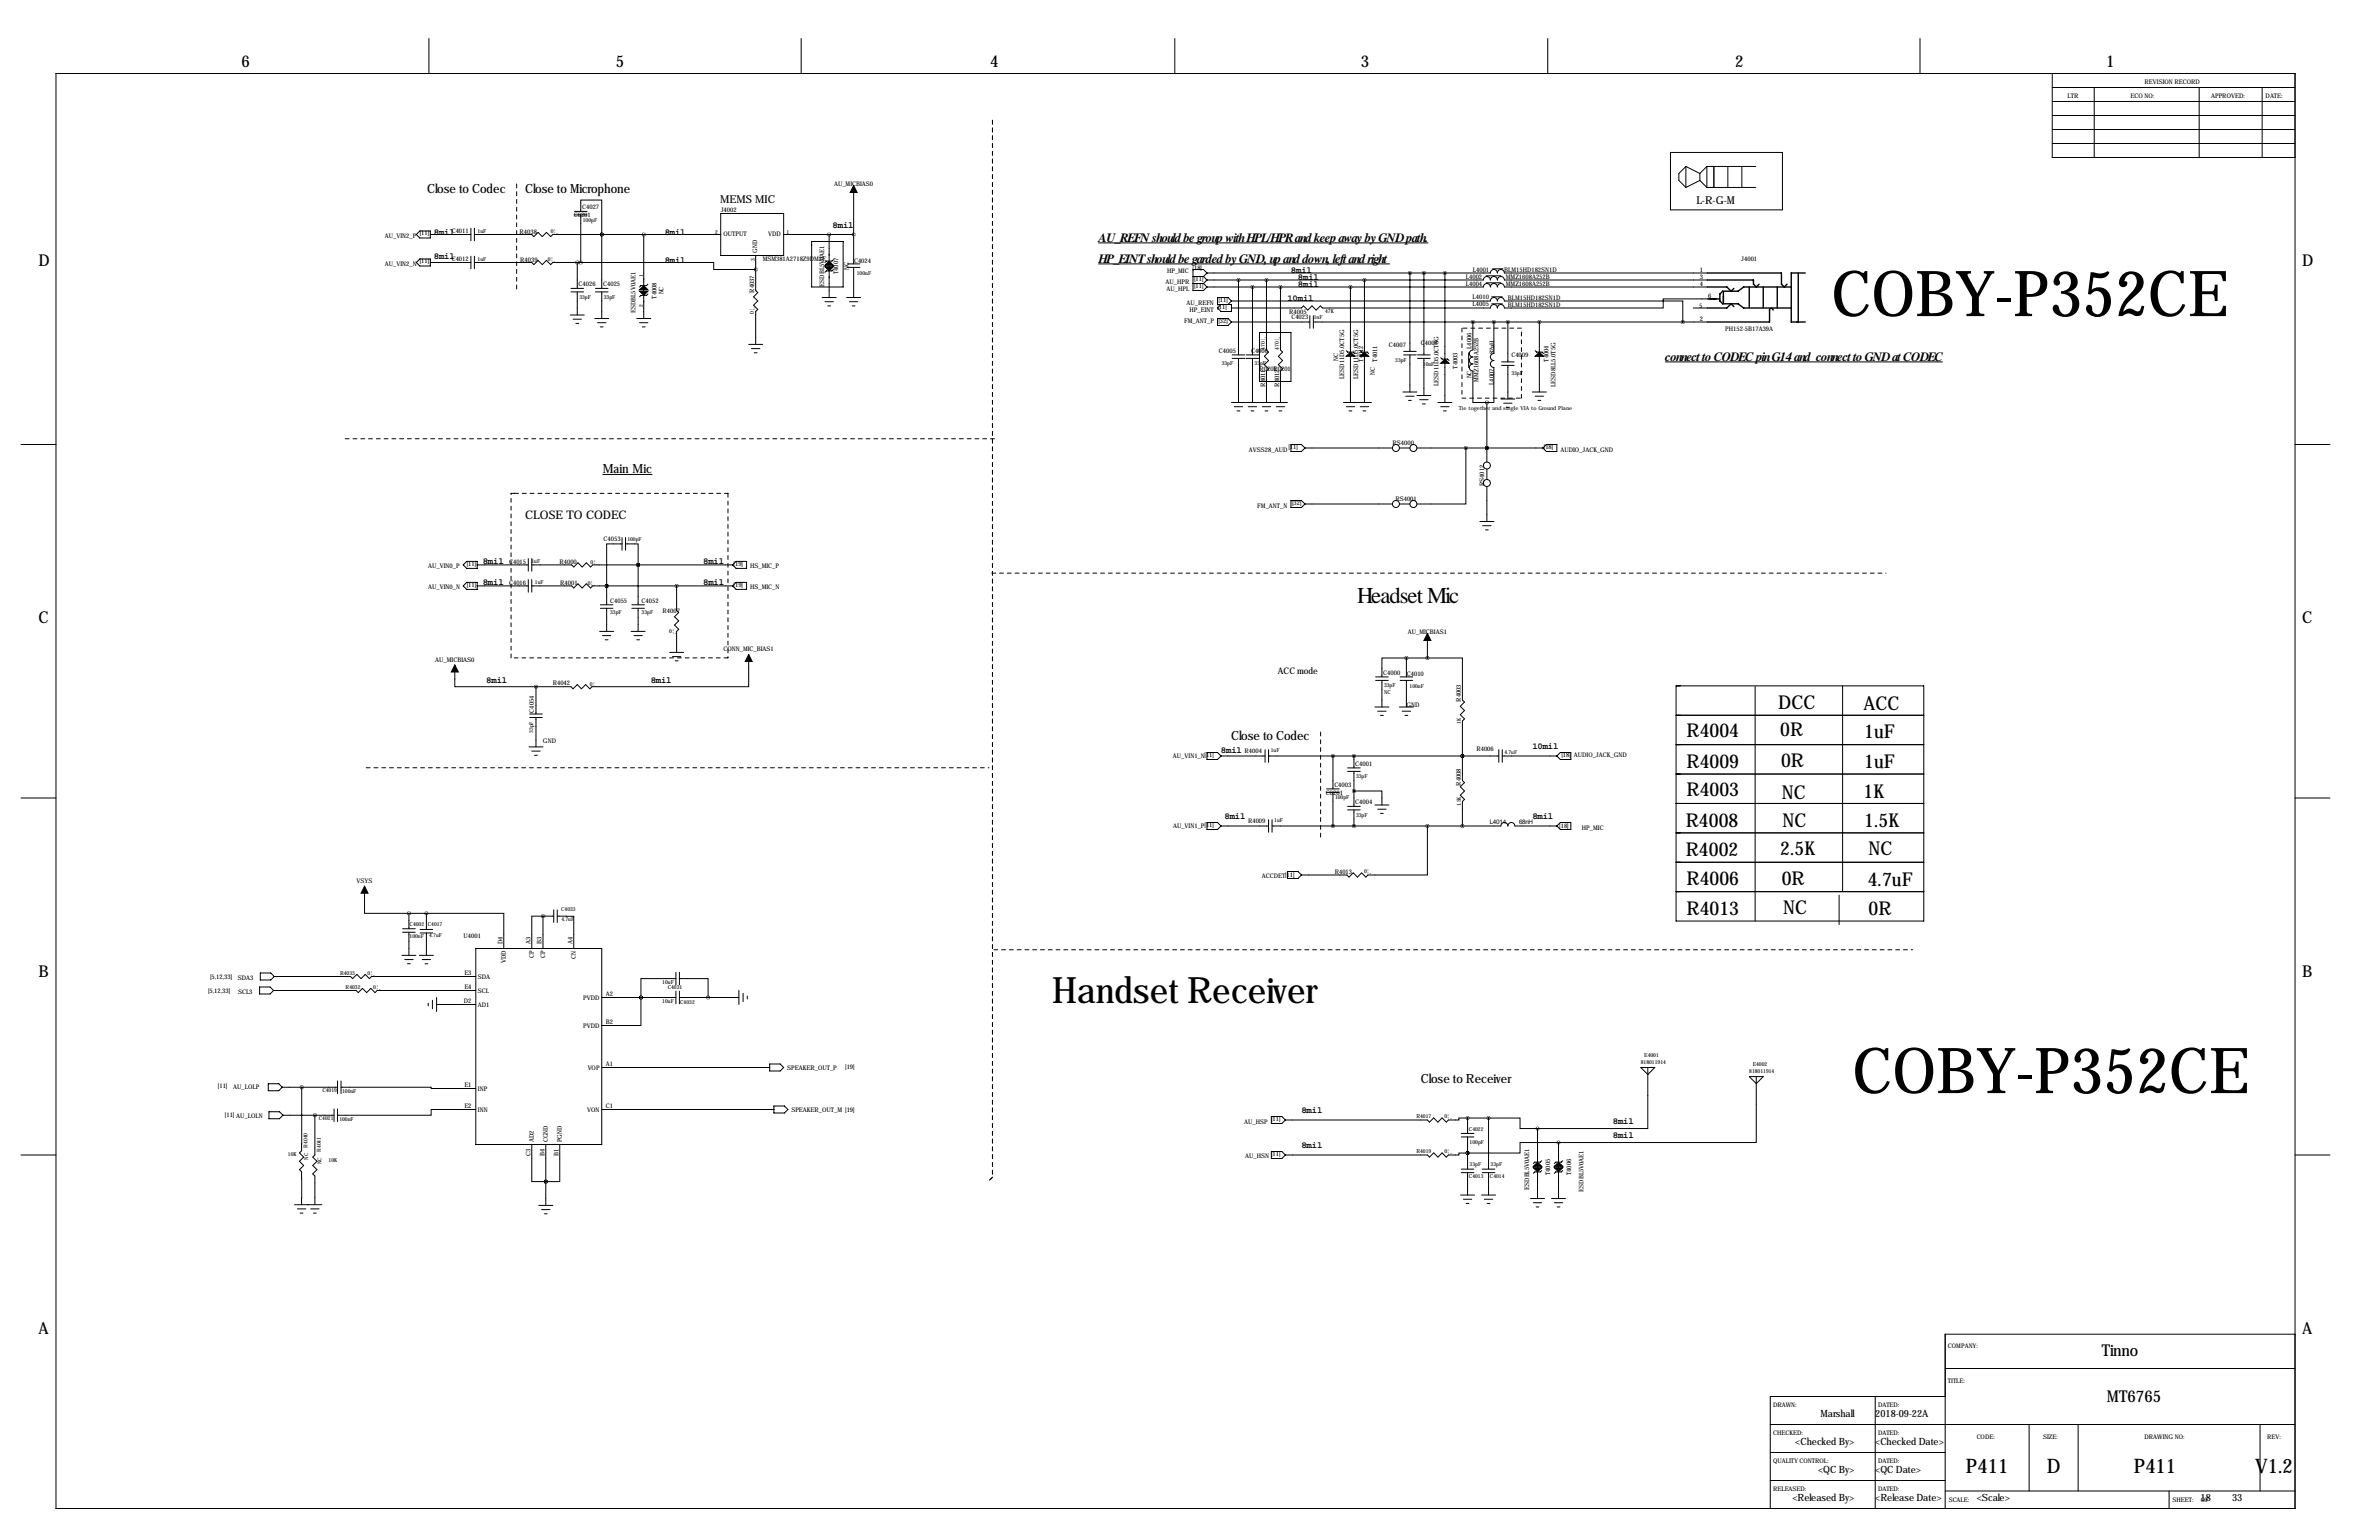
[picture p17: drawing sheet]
<svg xmlns="http://www.w3.org/2000/svg" width="864mm" height="559mm" viewBox="0 0 864 559" stroke-linecap="round" stroke-linejoin="round" font-family="sans-serif">
<defs><g id="words">
<g font-size="23">
<text x="664.8" y="114.7">COBY-P352CE</text>
<text x="672.4" y="396.6">COBY-P352CE</text>
</g>
<text font-size="13.2" x="381.9" y="364.1">Handset Receiver</text>
<text font-size="8.2" x="492.6" y="218.9">Headset Mic</text>
<g font-size="7.3">
<text x="713.7" y="534.5">P411</text>
<text x="743" y="534.5">D</text>
<text x="774.6" y="534.5">P411</text>
<text x="818.6" y="534.5">V1.2</text>
</g>
<g font-size="6.9">
<text x="645.5" y="257.3">DCC</text>
<text x="676.5" y="257.5">ACC</text>
<text x="612.2" y="267.4">R4004</text>
<text x="646.3" y="267.2">0R</text>
<text x="676.8" y="267.9">1uF</text>
<text x="612.2" y="278.8">R4009</text>
<text x="646.5" y="278.3">0R</text>
<text x="676.8" y="278.8">1uF</text>
<text x="612.2" y="289">R4003</text>
<text x="646.8" y="289.8">NC</text>
<text x="676.5" y="289.5">1K</text>
<text x="647" y="299.9">NC</text>
<text x="676.8" y="299.9">1.5K</text>
<text x="612" y="300.2">R4008</text>
<text x="612" y="310.6">R4002</text>
<text x="646.3" y="310.1">2.5K</text>
<text x="678.3" y="310.1">NC</text>
<text x="612.2" y="321.3">R4006</text>
<text x="646.8" y="321">0R</text>
<text x="678" y="321.5">4.7uF</text>
<text x="612.2" y="331.9">R4013</text>
<text x="647.3" y="331.7">NC</text>
<text x="678.3" y="331.9">0R</text>
</g>
<g font-size="5.9">
<text x="87.6" y="24.1">6</text>
<text x="223.5" y="24.1">5</text>
<text x="359.4" y="24.1">4</text>
<text x="494" y="24.1">3</text>
<text x="629.9" y="24.1">2</text>
<text x="764.5" y="24.1">1</text>
<text x="14" y="96.5">D</text>
<text x="835.7" y="96.5">D</text>
<text x="14" y="226.1">C</text>
<text x="835.7" y="226.1">C</text>
<text x="14" y="354.3">B</text>
<text x="835.7" y="354.3">B</text>
<text x="14" y="483.9">A</text>
<text x="835.7" y="483.9">A</text>
<text x="763" y="492.2">Tinno</text>
<text x="764.8" y="508.7">MT6765</text>
</g>
<g font-size="4.6">
<text x="155" y="70.1">Close to Codec</text>
<text x="190.6" y="70.1">Close to Microphone</text>
<text x="398.8" y="87.6">AU_REFN should be group with HPL/HPR and keep away by GND path.</text>
<text x="398.8" y="95.2">HP_EINT should be garded by GND, up and down, left and right</text>
<text x="604.5" y="130.8">connect to CODEC pin G14 and connect to GND at CODEC</text>
<text x="218.8" y="171.7">Main Mic</text>
<text x="446.9" y="268.4">Close to Codec</text>
<text x="515.8" y="392.9">Close to Receiver</text>
</g>
<text font-size="4.3" x="190.6" y="188.4">CLOSE TO CODEC</text>
<g font-size="4">
<text x="261.5" y="73.6">MEMS MIC</text>
<text x="615.8" y="74.1">L-R-G-M</text>
</g>
<g font-size="3.6">
<text x="660.8" y="514.3">Marshall</text>
<text x="680.7" y="514.3">2018-09-22A</text>
<text x="651.7" y="524.4">&lt;Checked By&gt;</text>
<text x="680.7" y="524.4">&lt;Checked Date&gt;</text>
<text x="660" y="534.6">&lt;QC By&gt;</text>
<text x="680.7" y="534.6">&lt;QC Date&gt;</text>
<text x="650.6" y="544.8">&lt;Released By&gt;</text>
<text x="680.7" y="544.8">&lt;Release Date&gt;</text>
<text x="717.5" y="544.8">&lt;Scale&gt;</text>
<text x="798.8" y="544.8">18</text>
<text x="810.3" y="544.8">33</text>
</g>
<g font-size="3.3">
<text x="302.3" y="82.6">8mil</text>
<text x="157.5" y="85.1">8mil</text>
<text x="241.3" y="85.1">8mil</text>
<text x="157.5" y="94">8mil</text>
<text x="241.3" y="95.2">8mil</text>
<text x="468.6" y="99.1">8mil</text>
<text x="471.2" y="101.6">8mil</text>
<text x="471.2" y="104.1">8mil</text>
<text x="467.4" y="109.2">10mil</text>
<text x="175.3" y="204.5">8mil</text>
<text x="255.3" y="204.5">8mil</text>
<text x="175.3" y="212.1">8mil</text>
<text x="255.3" y="212.1">8mil</text>
<text x="463.9" y="244.6">ACC mode</text>
<text x="176.5" y="247.7">8mil</text>
<text x="236.2" y="247.7">8mil</text>
<text x="443.2" y="273.1">8mil</text>
<text x="556.3" y="271.8">10mil</text>
<text x="444.5" y="297.2">8mil</text>
<text x="556.3" y="297.2">8mil</text>
<text x="472.4" y="403.9">8mil</text>
<text x="585.5" y="407.7">8mil</text>
<text x="585.5" y="412.8">8mil</text>
<text x="472.4" y="416.6">8mil</text>
</g>
<g font-size="2.3">
<text x="750.6" y="35.6">LTR</text>
<text x="773.4" y="35.6">ECO NO:</text>
<text x="778.5" y="30.5">REVISION RECORD</text>
<text x="802.6" y="35.6">APPROVED:</text>
<text x="822.5" y="35.6">DATE:</text>
<text x="302.8" y="67.3">AU_MICBIAS0</text>
<text x="211.3" y="75.9">C4027</text>
<text x="261.6" y="77">J4002</text>
<text x="208.3" y="78.7">C0201</text>
<text x="139.7" y="86.4">AU_VIN2_P</text>
<text x="152.4" y="85.4">[11]</text>
<text x="164" y="84.6">C4011</text>
<text x="188.6" y="84.8">R4038</text>
<text x="262.6" y="85.6">OUTPUT</text>
<text x="278.9" y="85.6">VDD</text>
<text x="152.4" y="95.5">[11]</text>
<text x="164" y="94.7">C4012</text>
<text x="188.9" y="95">R4039</text>
<text x="274.8" y="91.7" transform="rotate(-90 274.8 91.7)">GND</text>
<text x="276.9" y="94.7">MSM381A2718Z9DM2E</text>
<text x="310" y="95.3">C4024</text>
<text x="632.1" y="94.7">J4001</text>
<text x="139.7" y="96.5">AU_VIN2_N</text>
<text x="304.3" y="99.5" transform="rotate(-90 304.3 99.5)">T4007</text>
<text x="308.1" y="98" transform="rotate(-90 308.1 98)">NC</text>
<text x="423.6" y="99.1">HP_MIC</text>
<text x="432.9" y="98.1">[18]</text>
<text x="433.5" y="101.9">[11]</text>
<text x="532.1" y="101.1">L4002</text>
<text x="534.7" y="98.6">L4001</text>
<text x="546" y="98.6">BLM15HD182SN1D</text>
<text x="546.7" y="101.1">MMZ1608A252B</text>
<text x="617" y="101.1">3</text>
<text x="617" y="98.6">1</text>
<text x="210.1" y="103.9">C4026</text>
<text x="218.9" y="103.9">C4025</text>
<text x="240.8" y="106.9" transform="rotate(-90 240.8 106.9)">NC</text>
<text x="273.7" y="106.2" transform="rotate(-90 273.7 106.2)">R4037</text>
<text x="299.2" y="104" transform="rotate(-90 299.2 104)">ESDBL5V0AE1</text>
<text x="423.1" y="102.9">AU_HPR</text>
<text x="423.5" y="105.4">AU_HPL</text>
<text x="433.5" y="104.4">[11]</text>
<text x="532.1" y="103.6">L4004</text>
<text x="546.7" y="103.6">MMZ1608A252B</text>
<text x="617" y="103.6">4</text>
<text x="620.1" y="107.9">6</text>
<text x="230.6" y="113.7" transform="rotate(-90 230.6 113.7)">ESDBL5V0AE1</text>
<text x="238.3" y="108.4" transform="rotate(-90 238.3 108.4)">T4008</text>
<text x="430.7" y="110.5">AU_REFN</text>
<text x="431.8" y="113">HP_EINT</text>
<text x="442" y="112">[11]</text>
<text x="442.3" y="109.5">[11]</text>
<text x="468" y="113.8">R4005</text>
<text x="534.6" y="111">L4005</text>
<text x="534.6" y="108.5">L4010</text>
<text x="547.4" y="111.3">BLM15HD182SN1D</text>
<text x="547.4" y="108.7">BLM15HD182SN1D</text>
<text x="616.8" y="111.8">5</text>
<text x="429.9" y="117.1">FM_ANT_P</text>
<text x="442.3" y="117.1">[32]</text>
<text x="468.8" y="115.8">C4023</text>
<text x="617" y="116.3">2</text>
<text x="504.2" y="125.7">C4007</text>
<text x="515.8" y="125.2">C4008</text>
<text x="626.3" y="120.1">PH152-5B17A39A</text>
<text x="442.5" y="128">C4005</text>
<text x="454.2" y="128">C4006</text>
<text x="485.8" y="131.2" transform="rotate(-90 485.8 131.2)">NC</text>
<text x="494.8" y="131.2" transform="rotate(-90 494.8 131.2)">T4012</text>
<text x="499.9" y="131.2" transform="rotate(-90 499.9 131.2)">T4011</text>
<text x="534.2" y="126.6" transform="rotate(-90 534.2 126.6)">L4006</text>
<text x="542.4" y="128.6" transform="rotate(-90 542.4 128.6)">82nH</text>
<text x="548.6" y="129.5">C4009</text>
<text x="562.1" y="131.2" transform="rotate(-90 562.1 131.2)">T4004</text>
<text x="457.2" y="134.6">R0201</text>
<text x="462.3" y="134.6">R0201</text>
<text x="487.9" y="137.6" transform="rotate(-90 487.9 137.6)">LESD11D5.0CT5G</text>
<text x="493" y="137.6" transform="rotate(-90 493 137.6)">LESD11D5.0CT5G</text>
<text x="499.1" y="136" transform="rotate(-90 499.1 136)">NC</text>
<text x="529.1" y="133.8" transform="rotate(-90 529.1 133.8)">T4003</text>
<text x="534.2" y="137.3" transform="rotate(-90 534.2 137.3)">NC</text>
<text x="459.2" y="140.3" transform="rotate(-90 459.2 140.3)">R4011</text>
<text x="464.3" y="140.3" transform="rotate(-90 464.3 140.3)">R4012</text>
<text x="522.2" y="140.1" transform="rotate(-90 522.2 140.1)">LESD11D5.0CT5G</text>
<text x="536.7" y="138.4" transform="rotate(-90 536.7 138.4)">MMZ1608A252B</text>
<text x="542.3" y="139.7" transform="rotate(-90 542.3 139.7)">L4007</text>
<text x="564.6" y="140.4" transform="rotate(-90 564.6 140.4)">LESD8LL5.0T5G</text>
<text x="505.5" y="161.6">RS4000</text>
<text x="453.4" y="163.8">AVSS28_AUD</text>
<text x="467.7" y="162.8">[11]</text>
<text x="560.5" y="162.8">[18]</text>
<text x="566.4" y="163.8">AUDIO_JACK_GND</text>
<text x="538.8" y="176.5" transform="rotate(-90 538.8 176.5)">RS4012</text>
<text x="456.4" y="184.1">FM_ANT_N</text>
<text x="469" y="183.1">[32]</text>
<text x="506.5" y="181.7">RS4001</text>
<text x="219.1" y="196.4">C4053</text>
<text x="155.4" y="206.2">AU_VIN0_P</text>
<text x="169.4" y="205.2">[11]</text>
<text x="184.8" y="204.5">C4015</text>
<text x="203.1" y="204.7">R4000</text>
<text x="266.3" y="205.2">[19]</text>
<text x="272.3" y="206.2">HS_MIC_P</text>
<text x="155.4" y="213.9">AU_VIN0_N</text>
<text x="169.4" y="212.9">[11]</text>
<text x="184.8" y="212.1">C4016</text>
<text x="203.4" y="212.3">R4001</text>
<text x="266.3" y="212.9">[19]</text>
<text x="272.3" y="213.9">HS_MIC_N</text>
<text x="221.5" y="218.9">C4055</text>
<text x="232.9" y="218.9">C4052</text>
<text x="240.5" y="222.3">R4007</text>
<text x="511" y="229.9">AU_MICBIAS1</text>
<text x="262.6" y="236.2">CONN_MIC_BIAS1</text>
<text x="158" y="240">AU_MICBIAS0</text>
<text x="502.2" y="244.9">C4000</text>
<text x="510.7" y="245.1">C4010</text>
<text x="200.7" y="248.7">R4042</text>
<text x="510.5" y="256.5">GND</text>
<text x="530.4" y="254.6" transform="rotate(-90 530.4 254.6)">R4003</text>
<text x="193.8" y="258.6" transform="rotate(-90 193.8 258.6)">C4054</text>
<text x="197.1" y="269.7">GND</text>
<text x="425.8" y="275.2">AU_VIN1_N</text>
<text x="437.3" y="274.6">[11]</text>
<text x="451.8" y="273.1">R4004</text>
<text x="535.9" y="272.5">R4006</text>
<text x="566.8" y="274.6">[18]</text>
<text x="571.3" y="274.6">AUDIO_JACK_GND</text>
<text x="492" y="277.9">C4001</text>
<text x="484.4" y="285.5">C4003</text>
<text x="530.4" y="285.1" transform="rotate(-90 530.4 285.1)">R4008</text>
<text x="481.3" y="288.3">C0201</text>
<text x="492" y="291.8">C4004</text>
<text x="453.1" y="298.5">R4009</text>
<text x="540.8" y="299">L4014</text>
<text x="551.4" y="299">68nH</text>
<text x="425.8" y="300.5">AU_VIN1_P[11]</text>
<text x="566" y="300.5">[18]</text>
<text x="574.3" y="301">HP_MIC</text>
<text x="484.5" y="317">R4013</text>
<text x="129.4" y="320.3">VSYS</text>
<text x="458" y="318.5">ACCDET[11]</text>
<text x="168.3" y="340.4">U4001</text>
<text x="182.4" y="342.6" transform="rotate(-90 182.4 342.6)">D4</text>
<text x="192.5" y="342.6" transform="rotate(-90 192.5 342.6)">A3</text>
<text x="193.8" y="347.7" transform="rotate(-90 193.8 347.7)">CP</text>
<text x="196.6" y="342.6" transform="rotate(-90 196.6 342.6)">B3</text>
<text x="197.9" y="347.7" transform="rotate(-90 197.9 347.7)">CP</text>
<text x="207.8" y="342.6" transform="rotate(-90 207.8 342.6)">A4</text>
<text x="209" y="347.8" transform="rotate(-90 209 347.8)">CN</text>
<text x="168.6" y="353.8">E3</text>
<text x="183.6" y="349.5" transform="rotate(-90 183.6 349.5)">VDD</text>
<text x="76.3" y="355.4">[5,12,33]</text>
<text x="86.3" y="355.6">SDA3</text>
<text x="168.6" y="358.9">E4</text>
<text x="173.5" y="355.1">SDA</text>
<text x="75.5" y="360.4">[5,12,33]</text>
<text x="86.4" y="360.7">SCL3</text>
<text x="168.4" y="364">D2</text>
<text x="173.5" y="360.2">SCL</text>
<text x="173.5" y="365.3">AD1</text>
<text x="211.7" y="362.7">PVDD</text>
<text x="220" y="361.4">A2</text>
<text x="220" y="371.6">B2</text>
<text x="211.7" y="372.9">PVDD</text>
<text x="213.3" y="388.1">VOP</text>
<text x="220" y="386.8">A1</text>
<text x="285.7" y="388.1">SPEAKER_OUT_P</text>
<text x="306.8" y="387.9">[19]</text>
<text x="79.1" y="394.7">[11]</text>
<text x="84.6" y="395.2">AU_LOLP</text>
<text x="168.6" y="394.5">E1</text>
<text x="173.5" y="395.7">INP</text>
<text x="81.7" y="405.1">[11] AU_LOLN</text>
<text x="168.6" y="402.1">E2</text>
<text x="173.5" y="403.4">INN</text>
<text x="213.2" y="403.4">VON</text>
<text x="220" y="402.1">C1</text>
<text x="287.3" y="403.4">SPEAKER_OUT_M [19]</text>
<text x="451.7" y="407.7">AU_HSP</text>
<text x="461.4" y="406.9">[11]</text>
<text x="192.5" y="419.4" transform="rotate(-90 192.5 419.4)">C3</text>
<text x="193.8" y="414.5" transform="rotate(-90 193.8 414.5)">AD2</text>
<text x="197.6" y="419.4" transform="rotate(-90 197.6 419.4)">B4</text>
<text x="198.9" y="414.5" transform="rotate(-90 198.9 414.5)">CGND</text>
<text x="202.7" y="419.4" transform="rotate(-90 202.7 419.4)">B1</text>
<text x="204" y="414.5" transform="rotate(-90 204 414.5)">PGND</text>
<text x="452.1" y="420.1">AU_HSN [11]</text>
<text x="555.1" y="431.7" transform="rotate(-90 555.1 431.7)">ESDBL5V0AE1</text>
<text x="562.7" y="426.4" transform="rotate(-90 562.7 426.4)">T4005</text>
<text x="570.3" y="426.4" transform="rotate(-90 570.3 426.4)">T4006</text>
<text x="574.8" y="432.5" transform="rotate(-90 574.8 432.5)">ESDBL5V0AE1</text>
<text x="707.1" y="488.9">COMPANY:</text>
<text x="707.1" y="501.6">TITLE:</text>
<text x="643.6" y="510.5">DRAWN:</text>
<text x="681.7" y="510.5">DATED:</text>
<text x="643.6" y="520.7">CHECKED:</text>
<text x="681.7" y="520.7">DATED:</text>
<text x="717.5" y="522">CODE:</text>
<text x="741.7" y="522">SIZE:</text>
<text x="778.5" y="522">DRAWING NO:</text>
<text x="823" y="522">REV:</text>
<text x="643.6" y="530.9">QUALITY CONTROL:</text>
<text x="681.7" y="530.9">DATED:</text>
<text x="643.6" y="541">RELEASED:</text>
<text x="681.7" y="541">DATED:</text>
<text x="707.4" y="544.8">SCALE:</text>
<text x="788.7" y="544.8">SHEET:</text>
<text x="798.9" y="544.8">OF</text>
</g>
<g font-size="2">
<text x="211.6" y="80.5">100pF</text>
<text x="173.4" y="84.5">1uF</text>
<text x="199.9" y="84.7">0¦¸</text>
<text x="259.6" y="84.8">2</text>
<text x="285.5" y="84.8">1</text>
<text x="173.4" y="94.6">1uF</text>
<text x="198.9" y="94.8">0¦¸</text>
<text x="274.1" y="94.7" transform="rotate(-90 274.1 94.7)">3</text>
<text x="233.4" y="100.6" transform="rotate(-90 233.4 100.6)">1</text>
<text x="311" y="99.7">100nF</text>
<text x="210.3" y="108.5">33pF</text>
<text x="219.2" y="108.5">33pF</text>
<text x="233.4" y="111.3" transform="rotate(-90 233.4 111.3)">2</text>
<text x="273.6" y="114" transform="rotate(-90 273.6 114)">0¦¸</text>
<text x="481" y="113.7">47K</text>
<text x="476.9" y="115.6">1nF</text>
<text x="459.1" y="126.9" transform="rotate(-90 459.1 126.9)">470¦¸</text>
<text x="464.2" y="126.9" transform="rotate(-90 464.2 126.9)">470¦¸</text>
<text x="506.5" y="131.3">33pF</text>
<text x="443.5" y="132.3">33pF</text>
<text x="455.4" y="132.6">33pF</text>
<text x="516.5" y="132.7">10nF</text>
<text x="548.6" y="135.9">33pF</text>
<text x="529.6" y="148.6">Tie together and single VIA to Ground Plane</text>
<text x="227.7" y="196.1">100pF</text>
<text x="192.9" y="204.4">1uF</text>
<text x="214.4" y="204.6">0¦¸</text>
<text x="194.2" y="212">1uF</text>
<text x="213.4" y="212.2">0¦¸</text>
<text x="221.5" y="222.8">33pF</text>
<text x="232.9" y="222.8">33pF</text>
<text x="242.9" y="229.8">0¦¸</text>
<text x="214.1" y="248.8">0¦¸</text>
<text x="502.4" y="249.4">33pF</text>
<text x="502.4" y="251.7">NC</text>
<text x="511.7" y="249.6">100nF</text>
<text x="530.2" y="262.7" transform="rotate(-90 530.2 262.7)">1K</text>
<text x="193.5" y="265.9" transform="rotate(-90 193.5 265.9)">33pF</text>
<text x="461.3" y="273">1uF</text>
<text x="546.1" y="273.7">4.7uF</text>
<text x="492.3" y="282.4">33pF</text>
<text x="484.6" y="290.1">100pF</text>
<text x="530.2" y="292.6" transform="rotate(-90 530.2 292.6)">1.5K</text>
<text x="462.6" y="298.4">1uF</text>
<text x="492.3" y="296.4">33pF</text>
<text x="495.2" y="316.9">0¦¸</text>
<text x="203.7" y="330.6">C4033</text>
<text x="203.8" y="334.4">4.7uF</text>
<text x="148.7" y="336.1">C4002</text>
<text x="148.7" y="340.5">100nF</text>
<text x="155.3" y="336">C4017</text>
<text x="155.8" y="340.1">4.7uF</text>
<text x="123.4" y="353.7">R4033</text>
<text x="133.5" y="353.7">0¦¸</text>
<text x="125.5" y="358.8">R4032</text>
<text x="135.5" y="358.8">0¦¸</text>
<text x="240.4" y="357">10uF</text>
<text x="242.4" y="358.8">C4031</text>
<text x="240.4" y="363.9">10uF</text>
<text x="246.9" y="364.1">C4032</text>
<text x="596.9" y="383.5">E4001</text>
<text x="595.6" y="386.1">818011914</text>
<text x="635" y="389.4">818011914</text>
<text x="636.3" y="386.8">E4002</text>
<text x="117" y="396.3">C4019</text>
<text x="124.2" y="396.4">100nF</text>
<text x="115.8" y="406.5">C4021</text>
<text x="123.2" y="406.6">100nF</text>
<text x="514.2" y="405.8">R4017</text>
<text x="524.4" y="405.8">0¦¸</text>
<text x="533.2" y="410.5">C4022</text>
<text x="104.5" y="419.5">10K</text>
<text x="111.7" y="416.5" transform="rotate(-90 111.7 416.5)">R4040</text>
<text x="116.5" y="418" transform="rotate(-90 116.5 418)">R4041</text>
<text x="514.2" y="418.5">R4019</text>
<text x="524.4" y="418.5">0¦¸</text>
<text x="533.5" y="415.1">100pF</text>
<text x="111.9" y="420.8" transform="rotate(-90 111.9 420.8)">NC</text>
<text x="116.7" y="422.4" transform="rotate(-90 116.7 422.4)">NC</text>
<text x="119.3" y="421.8">10K</text>
<text x="533.5" y="423">33pF</text>
<text x="541.1" y="423">33pF</text>
<text x="533.2" y="427.6">C4013</text>
<text x="540.9" y="427.6">C4014</text>
</g>
</g></defs>
<g fill="none" stroke="#000" stroke-width=".36">
<path d="M155.7 14v12.7M290.8 14v12.7M426.5 14v12.7M561.8 14v12.7M697 14v12.7M20.3 26.7h812.8v520.7h-812.8zM745 26.7v30.4h88.1M745 36.8h88.1M745 31.8h88.1M760.2 31.8v25.3M798.3 31.8v25.3M821.2 31.8v25.3"/>
<path d="M606.4 55.3h40.6v20.8h-40.6zM745 52.1h88.1M745 47h88.1M745 41.9h88.1M208.5 78h4.6M208.5 76.7h4.6M210.8 76.7v-4.1h7.6v12.5M210.8 78v17.2M261.6 77.5h22.9v15.2h-22.9zM309.9 67.3v28.5M612 60.4l-2.6 2.5v2.6l2.6 2.5M612 60.4v7.6"/>
<path d="M612 60.4l5.1 2.5M617.1 65.5l2.5 2.5M617.1 65.5l-5.1 2.5M617.1 62.9v2.6M619.6 60.4h17.8M619.6 68h17.8M619.6 60.4l-2.5 2.5M619.6 60.4v7.6M622.1 60.4v7.6M627.2 60.4v7.6M632.3 60.4v7.6M151.1 85.1l1.3-1.3h3.8v2.6h-3.8z"/>
<path d="M151.1 95.2l1.3-1.2h3.8v2.5h-3.8zM156.2 85.1h14.7M156.2 95.2h14.7M170.9 82.8v4.6M170.9 93v4.5M172.2 85.1h20.8l.8 .8 1.5-1.6 1.5 1.6 1.6-1.6 1.5 1.6 .8-.8h60.9M172.2 95.2h20.8l.8 .8 1.5-1.5 1.5 1.5 1.6-1.5 1.5 1.5 .8-.8h8.8M172.2 82.8v4.6M172.2 93v4.5M209.5 95.2v9.4M209.5 95.2h1.3M210.8 95.2h48.3v2.6h15.2"/>
<path d="M218.4 85.1h.1M218.4 85.1v19.5M233.7 85.1v30.5M274.3 92.7v12.7l.8 .8-1.5 1.5 1.5 1.5-1.5 1.5 1.5 1.6-.8 .7v12M284.5 85.1h25.4M294.6 87.6h11.5v16.5h-11.5zM301 85.1v22.8M302.5 94.2l-.5 .5h-2l-.5 .5M302.5 97.8l-.5 .5h-2l-.5 .5M307.6 95.8h4.6M307.6 97h4.6M309.9 97v10.9"/>
<path d="M398.8 88.1h119.6M398.8 95.8h105.6M438.1 99.1h102.9a1.27 1.27 0 0 1 1.3-1.3 1.27 1.27 0 0 1 1.3 1.3 1.27 1.27 0 0 1 1.2-1.3 1.27 1.27 0 0 1 1.3 1.3h73.7M438.1 99.1l-1.2-1.3h-3.8v7.6h3.8l1.2-1.3M438.1 99.1l-1.2 1.2M511.8 99.1v28.4M516.9 99.1v29.7M524.5 99.1v47M541.8 97.5h3.8M207 114.3h5.1M207.3 105.9h4.5M207.3 104.6h4.5"/>
<path d="M208 115.8h3.1M209 117.3h1.1M209.5 105.9v8.4M215.9 115.6h5.1M216.2 105.9h4.5M216.2 104.6h4.5M216.9 117.1h3.1M217.9 118.6h1M218.4 105.9v9.7M231.1 115.6h5.1M232.2 117.1h3M233.2 118.6h1"/>
<path d="M235.2 103.1l-.5 .5h-2l-.5 .5M235.2 106.7l-.5 .5h-2l-.5 .5M298.4 107.9h5.1M299.5 109.5h3M300.5 111h1M307.3 107.9h5.1M308.4 109.5h3M309.4 111h1M433.1 102.9h3.8M433.1 100.3h3.8M436.9 100.3l1.2 1.3M436.9 102.9l1.2 1.2"/>
<path d="M438.1 101.6h100.4a1.27 1.27 0 0 1 1.2-1.3 1.27 1.27 0 0 1 1.3 1.3 1.27 1.27 0 0 1 1.3-1.3 1.27 1.27 0 0 1 1.3 1.3 1.27 1.27 0 0 1 1.2-1.3 1.27 1.27 0 0 1 1.3 1.3h73.7M438.1 104.1h100.4a1.27 1.27 0 0 1 1.3-1.2 1.27 1.27 0 0 1 1.2 1.2 1.27 1.27 0 0 1 1.3-1.2 1.27 1.27 0 0 1 1.3 1.2 1.27 1.27 0 0 1 1.2-1.2 1.27 1.27 0 0 1 1.3 1.2h73.7M438.1 101.6l-1.2 1.3M442 115.6h3.8l1.2 1.2-1.2 1.3h-3.8zM447 109.2h94a1.27 1.27 0 0 1 1.3-1.3 1.27 1.27 0 0 1 1.3 1.3 1.27 1.27 0 0 1 1.2-1.3 1.27 1.27 0 0 1 1.3 1.3h64.8v7.6M447 109.2l-1.2-1.3h-3.8v2.6h5v2.5h-3.8l-1.2-1.2 1.2-1.3M447 116.8h28.5M447 109.2l-1.2 1.3M449.6 101.6v27.2M454.7 104.1v24.7M459.7 101.6v25.4l.8 .8-1.5 1.5 1.5 1.5-1.5 1.5 1.5 1.6-.8 .7v11.5M464.8 104.1v22.9l.8 .8-1.5 1.5 1.5 1.5-1.5 1.5 1.5 1.6-.8 .7v11.5"/>
<path d="M475.5 114.6v4.5M476.8 116.8h143M476.8 114.6v4.5M490.2 104.1v42M495.3 101.6v44.5M534.7 116.8v10.2a1.27 1.27 0 0 0-1.3 1.3 1.27 1.27 0 0 0 1.3 1.2 1.27 1.27 0 0 0-1.3 1.3 1.27 1.27 0 0 0 1.3 1.3 1.27 1.27 0 0 0-1.3 1.2 1.27 1.27 0 0 0 1.3 1.3v11.5h5.1M539.5 100.1h5.3M539.5 102.6h5.3M541.5 110.2h3.8M541.5 107.7h3.8M542.3 116.8v11.5a1.27 1.27 0 0 0-1.3 1.2 1.27 1.27 0 0 0 1.3 1.3 1.27 1.27 0 0 0-1.3 1.3 1.27 1.27 0 0 0 1.3 1.2v12.8h-2.5M547.4 116.8v14.5"/>
<path d="M558.8 116.8v25.4M614.7 111.8h5.1M622.8 108.5h-19v3.3h-57.7a1.27 1.27 0 0 0-1.3-1.3 1.27 1.27 0 0 0-1.2 1.3 1.27 1.27 0 0 0-1.3-1.3 1.27 1.27 0 0 0-1.3 1.3h-60.9l-.8-.8-1.5 1.5-1.6-1.5-1.5 1.5-1.5-1.5-.8 .8h-25.4M271.8 125h5.1M272.8 126.5h3M273.8 128h1M447.3 130h4.6M447.3 128.8h4.6M449.6 130v16.1M452.4 130h4.5M452.4 128.8h4.5M454.7 130v16.1"/>
<path d="M457.2 120.6h11.4v17.8h-11.4zM488.7 127.3l.5 .5h2l.5 .5M493.8 127.3l.5 .5h2l.5 .5M509.5 128.8h4.6M509.5 127.5h4.6M511.8 128.8v13.4M514.6 130h4.6M514.6 128.8h4.6M516.9 130v13.5M523 129.8l.5 .5h2l.5 .5M533.1 128v5.3M545.1 131.3h4.6"/>
<path d="M545.1 132.6h4.6M547.4 132.6v12.2M557.3 127.3l.5 .5h2l.5 .5M604.5 131.3h100.6M447 146.1h20.4M448.1 147.6h3M449.1 149.1h1M453.1 147.6h3.1M454.2 149.1h1M458.2 147.6h3.1M459.2 149.1h1M463.3 147.6h3"/>
<path d="M464.3 149.1h1M487.7 146.1h10.1M488.7 147.6h3M489.7 149.1h1M493.8 147.6h3M494.8 149.1h1M509.3 142.2h5M510.3 143.8h3M511.3 145.3h1M514.3 143.5h5.1M515.4 145h3M516.4 146.6h1"/>
<path d="M522 146.1h5M523 147.6h3M524 149.1h1M539.8 146.1v21.5M544.8 144.8h5.1M545.8 146.3h3.1M546.9 147.8h1M556.3 142.2h5M557.3 143.8h3M558.3 145.3h1M7.6 161.3h12.7M218.8 172.2h17.9"/>
<path d="M468.6 161.3h3.8l1.3 1.3-1.3 1.2h-3.8zM473.7 162.6h31.8M508 162.6h3.8M514.3 162.6h45.8M532.1 162.6v20.3h-17.8M539.8 162.6h.1M539.8 170.2v3.8M539.8 176.5v12.7M561.3 161.3h3.8v2.5h-3.8l-1.2-1.2zM833.1 161.3h12.7M225.8 197.4h-5.6v15.2M225.8 195.1v4.5"/>
<path d="M227.1 197.4h4.5v7.6M227.1 195.1v4.5M468.6 181.6h3.8l1.3 1.3-1.3 1.2h-3.8zM473.7 182.9h31.8M508 182.9h3.8M537.2 189.2h5.1M538.2 190.8h3.1M539.2 192.3h1.1M169.4 203.7h3.8v2.5h-3.8l-1.3-1.2zM169.4 211.3h3.8v2.6h-3.8l-1.3-1.3zM173.2 205h18.6M173.2 212.6h18.6"/>
<path d="M191.8 202.7v4.6M191.8 210.3v4.6M193 205h14.5l.8 .7 1.5-1.5 1.5 1.5 1.6-1.5 1.5 1.5 .7-.7h50.8M193 202.7v4.6M193 210.3v4.6M193 212.6h14.5l.8 .8 1.5-1.6 1.5 1.6 1.6-1.6 1.5 1.6 .7-.8h50.8M217.9 219.5h4.6M220.2 212.6h.1M220.2 212.6v6.9M229.4 219.5h4.5M231.6 205h.1M231.6 205v14.5"/>
<path d="M245.6 212.6v8.9l.8 .7-1.5 1.6 1.5 1.5-1.5 1.5 1.5 1.5-.8 .8v7.6M267.2 203.7h3.8v2.5h-3.8l-1.3-1.2zM267.2 211.3h3.8v2.6h-3.8l-1.3-1.3zM217.7 229.1h5.1M217.9 220.7h4.6M218.7 230.6h3M219.7 232.2h1M220.2 220.7v8.4M229.1 229.1h5.1M229.4 220.7h4.5M230.1 230.6h3.1M231.1 232.2h1.1"/>
<path d="M231.6 220.7v8.4M243.1 236.7h5.1M244.1 238.3h3M245.1 239.8h1M271.8 237.5v11.7h-56.9l-.8 .7-1.5-1.5-1.5 1.5-1.6-1.5-1.5 1.5-.7-.7h-12.7M510.5 238.8h-8.9v6.8M510.5 238.8v6.8M510.5 238.8h7.7M518.2 238.8h12.7v15.2l.7 .8-1.5 1.5 1.5 1.5-1.5 1.5 1.5 1.6-.7 .7v21.6l.7 .8-1.5 1.5 1.5 1.5-1.5 1.5 1.5 1.6-.7 .7v8.9M518.2 229.9v8.9M165.1 241.3v7.9h29.5M192.3 259.1h4.5"/>
<path d="M194.6 249.2v9.9M499.1 256.5h5.1M499.4 246.9h4.5M499.4 245.6h4.5M500.1 258.1h3.1M501.1 259.6h1.1M501.6 246.9v9.6M508 256.5h5.1M508.3 246.9h4.5M508.3 245.6h4.5M509 258.1h3.1M510 259.6h1"/>
<path d="M510.5 246.9v9.6M608.4 248.9h89.9v85.3h-89.9zM608.4 259.5h89.9M637.1 249.1v10.4M637.1 259.8v10.4M668.9 248.9v74.6M192 271h5.1M192.3 260.3h4.5M193 272.5h3.1M194.1 274.1h1M194.6 260.3v10.7M438.1 273h3.9l1.2 1.3-1.2 1.3h-3.9z"/>
<path d="M443.2 274.3h16M459.2 272v4.6M460.5 274.3h83.6M460.5 272v4.6M483.9 274.3v12M489.2 279.9h4.6M489.2 278.6h4.6M491.5 274.3v4.3M491.5 279.9v12.7M530.9 274.3h.1M544.1 272v4.6M545.3 274.3h19.8"/>
<path d="M545.3 272v4.6M565.1 274.3l1.3-1.3h3.8v2.6h-3.8zM608.4 270.2h89.9M637.1 270.5v10.4M7.6 289.6h12.7M438.1 298.4h3.9l1.2 1.3-1.2 1.3h-3.9zM443.2 299.7h17.3M460.5 297.4v4.6M461.8 299.7h83a1.27 1.27 0 0 1 1.3-1.3 1.27 1.27 0 0 1 1.3 1.3 1.27 1.27 0 0 1 1.2-1.3 1.27 1.27 0 0 1 1.3 1.3h15.2M461.8 297.4v4.6M481.6 287.5h4.6M481.6 286.3h4.6"/>
<path d="M483.9 287.5v12.2M489.2 293.9h4.6M489.2 292.6h4.6M491.5 287h10.1v5.1M491.5 293.9v5.8M499.1 292.1h5.1M500.1 293.6h3.1M501.1 295.1h1.1M518.2 299.7v17.8h-21.6l-.8 .8-1.5-1.6-1.5 1.6-1.6-1.6-1.5 1.6-.8-.8h-16.5M565.1 299.7l1.3-1.3h3.8v2.6h-3.8zM608.4 280.9h89.9M608.4 291.5h89.9"/>
<path d="M637.1 281.1v10.4M637.1 291.8v10.4M833.1 289.6h12.7M467.4 316.2h3.8l1.2 1.3-1.2 1.3h-3.8zM608.4 302.2h89.9M608.4 312.9h89.9M637.1 302.5v10.4M637.1 313.1v10.4M132.3 321.6v9.8h16.1M146.2 338.3h4.5M146.2 337h4.5M148.4 331.4v5.6"/>
<path d="M148.4 338.3v8.4M148.4 331.4h6.4M152.5 337.3h4.6M152.5 338.5h4.6M154.8 331.4h28.1v12.8M154.8 331.4v5.9M154.8 338.5v8.2M197.1 332.4h-4.1v11.8M197.1 332.4v11.8M197.1 332.4h3.9M201 330.1v4.6M202.3 332.4l6 .1v11.7"/>
<path d="M202.3 330.1v4.6M608.4 323.5h89.9M637.1 323.8v10.4M667.6 324.8v10.7M94.2 358.1h3.8l1.3 1.3-1.3 1.3h-3.8zM94.5 353.1h3.8l1.3 1.2-1.3 1.3h-3.8zM99.3 359.4h30l.7 .8 1.6-1.6 1.5 1.6 1.5-1.6 1.5 1.6 .8-.8h35.8M99.6 354.3h27.7l.7 .8 1.5-1.5 1.6 1.5 1.5-1.5 1.5 1.5 .8-.8h37.8M145.9 346.7h5.1M146.9 348.2h3.1M147.9 349.7h1M152.2 346.7h5.1"/>
<path d="M153.3 348.2h3M154.3 349.7h1M172.7 344.2h45.7v71.1h-45.7zM245.4 355.1h-12.7v6.8M245.4 352.8v4.6M245.4 359.7v4.5M246.6 355.1h10.4v6.8M246.6 352.8v4.6M246.6 359.7v4.5M268.2 359.4v5.1M155.4 364v1M157 363v3"/>
<path d="M158.5 364.5h14.2M158.5 361.9v5.1M218.4 361.9h27M232.7 361.9v10.2h-14.3M232.7 361.9h.1M246.6 361.9h21.6M269.7 360.4v3.1M271.3 361.4v1.1M97.4 393.2h3.8l1.3 1.3-1.3 1.3h-3.8zM102.5 394.5h20M109.5 394.5v23.1l-.8 .7 1.5 1.6-1.5 1.5 1.5 1.5-1.5 1.5 .8 .8v11.9M122.5 392.2v4.6"/>
<path d="M123.8 394.5h32.7v.5h16.2M123.8 392.2v4.6M218.4 387.3h61M279.4 386.1h3.8l1.3 1.2-1.3 1.3h-3.8zM595.6 387.3h5.1l-2.5 2.6zM598.2 387.3v22.2h-40.1M635 390.7h5.1l-2.6 2.5zM637.5 390.7v23.9h-71.7M7.6 419.1h12.7M97.6 403.4h3.8l1.3 1.3-1.3 1.2h-3.8zM102.7 404.7h18.6M114.3 404.7v14.4l-.8 .8 1.6 1.5-1.6 1.5 1.6 1.5-1.6 1.6 .8 .7v10.4"/>
<path d="M121.3 402.4v4.6M122.5 402.4v4.6M172.7 402.6h-16.2v2.1h-34M193 415.3v13.5h5.1M198.1 415.3v22.1M203.2 415.3v13.5h-5.1M218.4 402.6h62.5M280.9 401.3h3.8l1.3 1.3-1.3 1.3h-3.8zM461.5 405.1h3.8l1.3 1.3-1.3 1.3h-3.8zM461.5 417.8h3.8l1.3 1.3-1.3 1.3h-3.8zM530.5 412.5h4.5M530.5 411.3h4.5"/>
<path d="M532.7 405.7h-3.1v.7h-3.8l-.8 .8-1.5-1.6-1.5 1.6-1.6-1.6-1.5 1.6-.7-.8h-51.6M532.7 418.4h-3.1v.7h-3.8l-.8 .8-1.5-1.6-1.5 1.6-1.6-1.6-1.5 1.6-.7-.8h-51.6M532.7 418.4h.1M532.7 405.7v5.6M532.7 412.5v11.7M532.7 405.7h7.7M540.4 405.7h11.4v3.8h6.3M540.4 405.7v18.5M558.1 409.5v25.4M565.8 414.6h-14v3.8h-19.1M565.8 414.6v20.3M833.1 419.1h12.7"/>
<path d="M106.9 437.1h9.9M107.9 438.7h3.1M112.8 438.7h3M195.6 437.4h5.1M196.6 438.9h3M198.1 428.8h.1M530.2 433.6h5.1M530.5 424.2h4.5M530.5 425.5h4.5M531.2 435.2h3.1M532.2 436.7h1M532.7 425.5v8.1"/>
<path d="M537.8 433.6h5.1M538.1 424.2h4.5M538.1 425.5h4.5M538.8 435.2h3.1M539.9 436.7h1M540.4 425.5v8.1M555.6 434.9h5.1M556.6 436.4h3.1M557.6 437.9h1M559.7 421.2l-.5 .5h-2.1l-.5 .5M559.7 424.7l-.5 .5h-2.1l-.5 .6M563.2 434.9h5.1"/>
<path d="M564.2 436.4h3.1M565.3 437.9h1M567.3 421.2l-.5 .5h-2.1l-.5 .5M567.3 424.7l-.5 .5h-2.1l-.5 .6M109 440.2h1M113.8 440.2h1M197.6 440.4h1M706.1 496.6h127M833.1 484.1h-127v63.3M642.6 516.9h190.5M680.7 506.7v40.7M706.1 506.7h-63.5v40.7"/>
<path d="M736.6 516.9v24.1M754.4 516.9v24.1M820.4 516.9v24.1M642.6 537.2h63.5M642.6 527h63.5M706.1 541h127M787.4 541v6.4"/>
<circle cx="506.7" cy="162.6" r="1.27"/>
<circle cx="513.1" cy="162.6" r="1.27"/>
<circle cx="539.7" cy="175.3" r="1.27"/>
<circle cx="539.7" cy="168.9" r="1.27"/>
<circle cx="506.7" cy="182.9" r="1.27"/>
<circle cx="513.1" cy="182.9" r="1.27"/>
</g>
<g fill="none" stroke="#000" stroke-width=".36" stroke-dasharray="1.4 1.4">
<path d="M360.3 43.6v383.6M187.6 66.8v38.1M530.7 119.1v25.4M552.3 119.1h-21.6M125.3 159.2h236.2M530.7 144.5h21.6M552.3 144.5v-25.4M185.5 179h1.3M186.8 179h77.5M264.3 179v59.7M360 208h324.6M185.5 238.7v-59.7"/>
<path d="M264.3 238.7h-78.8M132.9 278.6h226.1M479.4 265.6v38.1M360.8 344.6h333.5M360.3 427.2l-1.3 1.2"/>
</g>
<g fill="#000" stroke="#000" stroke-width=".36">
<path d="M309.9 67.3l1.2 2.6h-2.5zM299.5 96.3l1.5-1.6 1.5 1.6zM299.5 96.8h3l-1.5 1.5zM232.2 105.2l1.5-1.6 1.5 1.6zM232.2 105.7h3l-1.5 1.5zM490.2 127.8l1.5 1.5h-3zM495.3 127.8l1.5 1.5h-3zM524.5 130.3l1.5 1.5h-3zM558.8 127.8l1.5 1.5h-3zM271.8 237.5l1.2 2.5h-2.5zM518.2 229.9l1.2 2.5h-2.5zM165.1 241.3l1.3 2.5h-2.6z"/>
<path d="M132.3 321.6l1.3 2.5h-2.5zM556.6 423.2l1.5-1.5 1.6 1.5zM556.6 423.7h3.1l-1.6 1.5zM564.2 423.2l1.6-1.5 1.5 1.5zM564.2 423.7h3.1l-1.5 1.5z"/>
</g>
<g fill="none" stroke="#000" stroke-width=".51">
<path d="M619.8 99.1h26.9v4l1 1 1-1M652.8 99.1v17.7M655.3 99.1h-5.1v17.7h5.1M619.8 101.6h16.7v1.5l1 1 1.1-1M619.8 104.1h7.1l1.5 1.6 1-1.1M620 108.5h4.3M625.6 105.9v4.3M629.4 111.3l-1-1.1-1.5 1.6h-7.1M635 104.1v7.7M640.1 104.1v7.7M643.6 112.5a.66 .66 0 0 0-.6-.6 .66 .66 0 0 0-.7 .6l.1 4.3h-22.6M645.2 104.1v7.7"/>
<path d="M650.2 104.1h-17.2l-2.1 1.6h-5.6l-1 1v2.5l1 1h5.6l2.1 1.6h17.2"/>
</g>
<path d="M518.1 238.8a.05 .05 0 0 0 .1 0 .05 .05 0 0 0-.1 0zM530.8 274.3a.05 .05 0 0 0 .1 0 .05 .05 0 0 0-.1 0zM530.8 274.3a.05 .05 0 0 0 .1 0 .05 .05 0 0 0-.1 0zM518.1 299.7a.05 .05 0 0 0 .1 0 .05 .05 0 0 0-.1 0zM530.8 299.7a.05 .05 0 0 0 .1 0 .05 .05 0 0 0-.1 0zM491.4 287a.05 .05 0 0 0 .1 0 .05 .05 0 0 0-.1 0zM491.4 274.3a.05 .05 0 0 0 .1 0 .05 .05 0 0 0-.1 0zM491.4 299.7a.05 .05 0 0 0 .1 0 .05 .05 0 0 0-.1 0zM483.8 274.3a.05 .05 0 0 0 .1 0 .05 .05 0 0 0-.1 0zM483.8 299.7a.05 .05 0 0 0 .1 0 .05 .05 0 0 0-.1 0zM218.4 85.1a.05 .05 0 0 0 .1 0 .05 .05 0 0 0-.1 0zM210.8 95.3a.05 .05 0 0 0 .1 0 .05 .05 0 0 0-.1 0zM218.4 85.1a.05 .05 0 0 0 .1 0 .05 .05 0 0 0-.1 0zM231.6 205a.05 .05 0 0 0 .1 0 .05 .05 0 0 0-.1 0zM220.2 212.6a.05 .05 0 0 0 .1 0 .05 .05 0 0 0-.1 0zM231.6 205a.05 .05 0 0 0 .1 0 .05 .05 0 0 0-.1 0zM245.6 212.6a.05 .05 0 0 0 .1 0 .05 .05 0 0 0-.1 0zM542.2 116.8a.05 .05 0 0 0 .1 0 .05 .05 0 0 0-.1 0zM547.3 116.8a.05 .05 0 0 0 .1 0 .05 .05 0 0 0-.1 0zM539.7 146.1a.05 .05 0 0 0 .1 0 .05 .05 0 0 0-.1 0zM539.7 162.6a.05 .05 0 0 0 .1 0 .05 .05 0 0 0-.1 0zM534.6 116.8a.05 .05 0 0 0 .1 0 .05 .05 0 0 0-.1 0zM539.7 162.6a.05 .05 0 0 0 .1 0 .05 .05 0 0 0-.1 0zM524.5 99.1a.05 .05 0 0 0 .1 0 .05 .05 0 0 0-.1 0zM516.8 99.1a.05 .05 0 0 0 .1 0 .05 .05 0 0 0-.1 0zM511.8 99.1a.05 .05 0 0 0 .1 0 .05 .05 0 0 0-.1 0zM454.6 104.1a.05 .05 0 0 0 .1 0 .05 .05 0 0 0-.1 0zM490.2 104.1a.05 .05 0 0 0 .1 0 .05 .05 0 0 0-.1 0zM464.8 104.1a.05 .05 0 0 0 .1 0 .05 .05 0 0 0-.1 0zM459.7 101.6a.05 .05 0 0 0 .1 0 .05 .05 0 0 0-.1 0zM449.5 101.6a.05 .05 0 0 0 .1 0 .05 .05 0 0 0-.1 0zM510.5 238.8a.05 .05 0 0 0 .1 0 .05 .05 0 0 0-.1 0zM309.8 85.1a.05 .05 0 0 0 .1 0 .05 .05 0 0 0-.1 0zM300.9 85.1a.05 .05 0 0 0 .1 0 .05 .05 0 0 0-.1 0zM233.6 85.1a.05 .05 0 0 0 .1 0 .05 .05 0 0 0-.1 0zM274.3 97.8a.05 .05 0 0 0 .1 0 .05 .05 0 0 0-.1 0zM540.3 405.7a.05 .05 0 0 0 .1 0 .05 .05 0 0 0-.1 0zM532.7 418.4a.05 .05 0 0 0 .1 0 .05 .05 0 0 0-.1 0zM532.7 405.7a.05 .05 0 0 0 .1 0 .05 .05 0 0 0-.1 0zM532.7 418.4a.05 .05 0 0 0 .1 0 .05 .05 0 0 0-.1 0zM558.1 409.5a.05 .05 0 0 0 .1 0 .05 .05 0 0 0-.1 0zM565.7 414.6a.05 .05 0 0 0 .1 0 .05 .05 0 0 0-.1 0zM194.5 249.2a.05 .05 0 0 0 .1 0 .05 .05 0 0 0-.1 0zM209.5 95.3a.05 .05 0 0 0 .1 0 .05 .05 0 0 0-.1 0zM220.2 212.6a.05 .05 0 0 0 .1 0 .05 .05 0 0 0-.1 0zM610.8 116.8a.05 .05 0 0 0 .1 0 .05 .05 0 0 0-.1 0zM532.1 162.6a.05 .05 0 0 0 .1 0 .05 .05 0 0 0-.1 0zM198.1 428.8a.05 .05 0 0 0 .1 0 .05 .05 0 0 0-.1 0zM198.1 428.8a.05 .05 0 0 0 .1 0 .05 .05 0 0 0-.1 0zM148.4 331.4a.05 .05 0 0 0 .1 0 .05 .05 0 0 0-.1 0zM154.7 331.4a.05 .05 0 0 0 .1 0 .05 .05 0 0 0-.1 0zM257 362a.05 .05 0 0 0 .1 0 .05 .05 0 0 0-.1 0zM232.6 362a.05 .05 0 0 0 .1 0 .05 .05 0 0 0-.1 0zM232.6 362a.05 .05 0 0 0 .1 0 .05 .05 0 0 0-.1 0zM109.5 394.5a.05 .05 0 0 0 .1 0 .05 .05 0 0 0-.1 0z" fill="#000" stroke="#000" stroke-width="1.3"/>
<use href="#words"/>
</svg>
